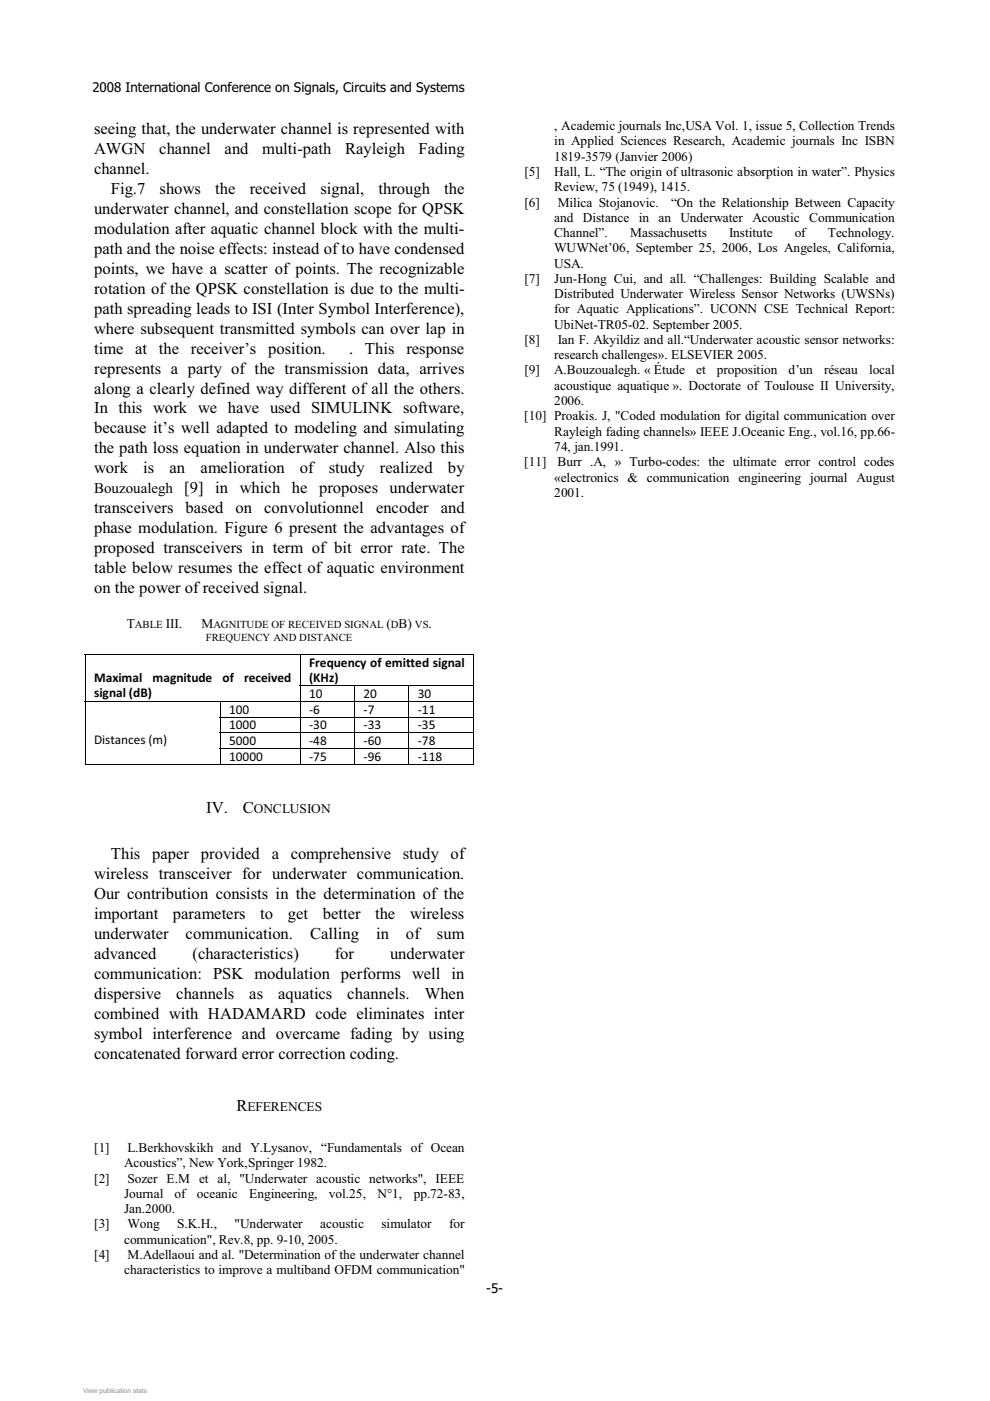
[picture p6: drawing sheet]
<svg xmlns="http://www.w3.org/2000/svg" width="210mm" height="297mm" viewBox="0 0 210 297" stroke-linecap="round" stroke-linejoin="round" font-family="sans-serif">
<defs><g id="words">
<g font-size="3.5">
<text x="20" y="28.5">seeing that, the underwater channel is represented with</text>
<text x="20" y="32.7">AWGN</text>
<text x="33.8" y="32.7">channel</text>
<text x="47.6" y="32.7">and</text>
<text x="55.6" y="32.7">multi-path</text>
<text x="73.2" y="32.7">Rayleigh</text>
<text x="88.8" y="32.7">Fading</text>
<text x="20" y="36.9">channel.</text>
<text x="23.5" y="41.1">Fig.7</text>
<text x="33.9" y="41.1">shows</text>
<text x="45.6" y="41.1">the</text>
<text x="53" y="41.1">received</text>
<text x="68" y="41.1">signal,</text>
<text x="80.3" y="41.1">through</text>
<text x="94.2" y="41.1">the</text>
<text x="20" y="45.4">underwater channel, and constellation scope for QPSK</text>
<text x="20" y="49.6">modulation after aquatic channel block with the multi-</text>
<text x="20" y="53.8">path and the noise effects: instead of to have condensed</text>
<text x="20" y="58.1">points, we have a scatter of points. The recognizable</text>
<text x="20" y="62.3">rotation of the QPSK constellation is due to the multi-</text>
<text x="20" y="66.5">path spreading leads to ISI (Inter Symbol Interference),</text>
<text x="20" y="70.7">where subsequent transmitted symbols can over lap in</text>
<text x="20" y="75">time</text>
<text x="28.7" y="75">at</text>
<text x="33.7" y="75">the</text>
<text x="40.5" y="75">receiver’s</text>
<text x="56.9" y="75">position.</text>
<text x="74.1" y="75">.</text>
<text x="77.4" y="75">This</text>
<text x="86.2" y="75">response</text>
<text x="20" y="79.2">represents a party of the transmission data, arrives</text>
<text x="20" y="83.4">along a clearly defined way different of all the others.</text>
<text x="20" y="87.7">In this work we have used SIMULINK software,</text>
<text x="20" y="91.9">because it’s well adapted to modeling and simulating</text>
<text x="20" y="96.1">the path loss equation in underwater channel. Also this</text>
<text x="20" y="100.4">work</text>
<text x="30.4" y="100.4">is</text>
<text x="36" y="100.4">an</text>
<text x="42.5" y="100.4">amelioration</text>
<text x="63.6" y="100.4">of</text>
<text x="69.8" y="100.4">study</text>
<text x="80.6" y="100.4">realized</text>
<text x="95" y="100.4">by</text>
<text x="45.7" y="104.6">in</text>
<text x="50.9" y="104.6">which</text>
<text x="61.9" y="104.6">he</text>
<text x="67.7" y="104.6">proposes underwater</text>
<text x="20" y="108.8">transceivers</text>
<text x="20" y="113">phase modulation. Figure 6 present the advantages of</text>
<text x="39.4" y="108.8">based</text>
<text x="50" y="108.8">on</text>
<text x="56" y="108.8">convolutionnel</text>
<text x="79.8" y="108.8">encoder</text>
<text x="93.5" y="108.8">and</text>
<text x="20" y="117.3">proposed transceivers in term of bit error rate. The</text>
<text x="20" y="121.5">table below resumes the effect of aquatic environment</text>
<text x="20" y="125.7">on the power of received signal.</text>
<text x="43.7" y="172.4">IV.</text>
<text x="51.5" y="172.4">C</text>
<text x="23.5" y="182.1">This</text>
<text x="32.2" y="182.1">paper</text>
<text x="42.6" y="182.1">provided</text>
<text x="57.6" y="182.1">a</text>
<text x="61.7" y="182.1">comprehensive</text>
<text x="85.4" y="182.1">study of</text>
<text x="20" y="186.4">wireless transceiver for underwater communication.</text>
<text x="20" y="190.6">Our contribution consists in the determination of the</text>
<text x="20" y="194.8">important</text>
<text x="36.7" y="194.8">parameters</text>
<text x="55.2" y="194.8">to</text>
<text x="61.1" y="194.8">get</text>
<text x="68.5" y="194.8">better</text>
<text x="79.6" y="194.8">the</text>
<text x="87" y="194.8">wireless</text>
<text x="20" y="199.1">underwater</text>
<text x="20" y="203.3">advanced</text>
<text x="39.4" y="199.1">communication.</text>
<text x="40.8" y="203.3">(characteristics)</text>
<text x="65.8" y="199.1">Calling</text>
<text x="71" y="203.3">for</text>
<text x="79.8" y="199.1">in</text>
<text x="82.7" y="203.3">underwater</text>
<text x="86.1" y="199.1">of</text>
<text x="92.6" y="199.1">sum</text>
<text x="20" y="207.5">communication: PSK modulation performs well in</text>
<text x="20" y="211.7">dispersive</text>
<text x="20" y="216">combined with HADAMARD code eliminates inter</text>
<text x="37.4" y="211.7">channels</text>
<text x="52.9" y="211.7">as</text>
<text x="59" y="211.7">aquatics</text>
<text x="73.7" y="211.7">channels.</text>
<text x="90.1" y="211.7">When</text>
<text x="20" y="220.2">symbol interference and overcame fading by using</text>
<text x="20" y="224.4">concatenated forward error correction coding.</text>
<text x="50.2" y="235.5">R</text>
</g>
<text font-size="3.2" x="20" y="104.6">Bouzoualegh [9]</text>
<g font-size="2.8">
<text x="19.6" y="19.5">2008 International Conference on Signals, Circuits and Systems</text>
<text x="117.6" y="27.6">, Academic journals Inc,USA Vol. 1, issue 5, Collection Trends</text>
<text x="117.6" y="30.8">in Applied Sciences Research, Academic journals Inc ISBN</text>
<text x="117.6" y="34.1">1819-3579 (Janvier 2006)</text>
<text x="111.2" y="37.3">[5]</text>
<text x="117.6" y="37.3">Hall, L. “The origin of ultrasonic absorption in water”. Physics</text>
<text x="117.6" y="40.5">Review, 75 (1949), 1415.</text>
<text x="111.2" y="43.8">[6]</text>
<text x="117.6" y="47">and</text>
<text x="118.3" y="43.8">Milica Stojanovic.</text>
<text x="123.6" y="47">Distance in an</text>
<text x="142.4" y="43.8">“On the Relationship Between Capacity</text>
<text x="144.4" y="47">Underwater</text>
<text x="159.6" y="47">Acoustic</text>
<text x="171.6" y="47">Communication</text>
<text x="117.6" y="50.3">Channel”.</text>
<text x="117.6" y="53.5">WUWNet’06, September 25, 2006, Los Angeles, California,</text>
<text x="133.6" y="50.3">Massachusetts</text>
<text x="154.7" y="50.3">Institute</text>
<text x="168.6" y="50.3">of</text>
<text x="175.6" y="50.3">Technology.</text>
<text x="111.2" y="60">[7]</text>
<text x="117.6" y="60">Jun-Hong Cui, and all. “Challenges: Building Scalable and</text>
<text x="117.6" y="56.7">USA.</text>
<text x="117.6" y="63.2">Distributed Underwater Wireless Sensor Networks (UWSNs)</text>
<text x="117.6" y="66.5">for Aquatic Applications”. UCONN CSE Technical Report:</text>
<text x="117.6" y="69.7">UbiNet-TR05-02. September 2005.</text>
<text x="111.2" y="72.9">[8]</text>
<text x="117.6" y="76.2">research challenges». ELSEVIER 2005.</text>
<text x="118.3" y="72.9">Ian F. Akyildiz and all.“Underwater acoustic sensor networks:</text>
<text x="111.2" y="79.4">[9]</text>
<text x="117.6" y="79.4">A.Bouzoualegh. « Étude</text>
<text x="117.6" y="82.7">acoustique aquatique ». Doctorate of Toulouse II University,</text>
<text x="147.7" y="79.4">et</text>
<text x="152" y="79.4">proposition</text>
<text x="167.3" y="79.4">d’un</text>
<text x="174.8" y="79.4">réseau</text>
<text x="184.3" y="79.4">local</text>
<text x="111.2" y="89.1">[10] Proakis. J, &quot;Coded modulation for digital communication over</text>
<text x="117.6" y="85.9">2006.</text>
<text x="117.6" y="92.4">Rayleigh fading channels» IEEE J.Oceanic Eng., vol.16, pp.66-</text>
<text x="117.6" y="95.6">74, jan.1991.</text>
<text x="111.2" y="98.8">[11]</text>
<text x="118.3" y="98.8">Burr .A, » Turbo-codes: the ultimate error control codes</text>
<text x="117.6" y="102.1">«electronics &amp; communication engineering journal August</text>
<text x="117.6" y="105.3">2001.</text>
<text x="26.9" y="133.1">T</text>
<text x="35.2" y="133.1">III.</text>
<text x="42.7" y="133.1">M</text>
<text x="82" y="133.1">( B)</text>
<text x="90.9" y="133.1">.</text>
<text x="65.6" y="141.5">Frequency of emitted signal</text>
<text x="20" y="144.6">Maximal</text>
<text x="20" y="147.8">signal (dB)</text>
<text x="32.4" y="144.6">magnitude</text>
<text x="47.2" y="144.6">of</text>
<text x="51.8" y="144.6">received</text>
<text x="65.6" y="144.6">(KHz)</text>
<text x="65.6" y="148">10</text>
<text x="77.1" y="148">20</text>
<text x="88.6" y="148">30</text>
<text x="48.6" y="151.3">100</text>
<text x="48.6" y="154.6">1000</text>
<text x="65.6" y="151.3">-6</text>
<text x="65.6" y="154.6">-30</text>
<text x="77.1" y="151.3">-7</text>
<text x="77.1" y="154.6">-33</text>
<text x="88.6" y="151.3">-11</text>
<text x="88.6" y="154.6">-35</text>
<text x="20" y="157.7">Distances (m)</text>
<text x="48.6" y="158">5000</text>
<text x="48.6" y="161.4">10000</text>
<text x="65.6" y="158">-48</text>
<text x="65.6" y="161.4">-75</text>
<text x="77.1" y="158">-60</text>
<text x="77.1" y="161.4">-96</text>
<text x="88.6" y="158">-78</text>
<text x="88.6" y="161.4">-118</text>
<text x="53.8" y="172.4">ONCLUSION</text>
<text x="52.5" y="235.5">EFERENCES</text>
<text x="20" y="244.2">[1]</text>
<text x="27" y="244.2">L.Berkhovskikh and Y.Lysanov, “Fundamentals of Ocean</text>
<text x="20" y="250.7">[2]</text>
<text x="26.3" y="247.5">Acoustics”, New York,Springer 1982.</text>
<text x="27" y="250.7">Sozer E.M et al, &quot;Underwater acoustic networks&quot;, IEEE</text>
<text x="26.3" y="253.9">Journal</text>
<text x="26.3" y="257.2">Jan.2000.</text>
<text x="37" y="253.9">of</text>
<text x="41.8" y="253.9">oceanic</text>
<text x="52.9" y="253.9">Engineering,</text>
<text x="69.7" y="253.9">vol.25,</text>
<text x="80.1" y="253.9">N°1,</text>
<text x="87.8" y="253.9">pp.72-83,</text>
<text x="20" y="260.4">[3]</text>
<text x="26.3" y="263.7">communication&quot;, Rev.8, pp. 9-10, 2005.</text>
<text x="27" y="260.4">Wong</text>
<text x="37.6" y="260.4">S.K.H.,</text>
<text x="49.8" y="260.4">&quot;Underwater</text>
<text x="67.9" y="260.4">acoustic</text>
<text x="80.9" y="260.4">simulator</text>
<text x="95.3" y="260.4">for</text>
<text x="20" y="266.9">[4]</text>
<text x="27" y="266.9">M.Adellaoui and al. &quot;Determination of the underwater channel</text>
<text x="26.3" y="270.1">characteristics to improve a multiband OFDM communication&quot;</text>
<text x="103.1" y="274.1">-5-</text>
</g>
<g font-size="2.3">
<text x="28.6" y="133.1">ABLE</text>
<text x="43.6" y="136">FREQUENCY AND DISTANCE</text>
<text x="45.3" y="133.1">AGNITUDE OF RECEIVED SIGNAL D</text>
<text x="88" y="133.1">VS</text>
</g>
<text font-size="1.4" fill="#b4b4b4" x="17.6" y="295.3">View publication stats</text>
</g></defs>
<path d="M18 138.7h.1v.2h-.1zM100.4 138.7h.1v.2h-.1z" fill="#000"/>
<path d="M18 138.8h82.5M18.1 138.9v6.4M63.6 138.9v6.4M100.4 138.9v6.4" fill="none" stroke="#000" stroke-width=".21"/>
<g fill="#fff">
<path d="M63.7 145.4h11.4v3.2h-11.4z"/>
<path d="M65.6 145.4h7.7v3.2h-7.7z"/>
<path d="M75.3 145.4h11.3v3.2h-11.3z"/>
<path d="M77.1 145.4h7.7v3.2h-7.7z"/>
<path d="M86.8 145.4h13.6v3.2h-13.6z"/>
<path d="M88.6 145.4h9.9v3.2h-9.9z"/>
</g>
<path d="M18 145.3h.1v.1h-.1z" fill="#000"/>
<path d="M18.1 145.4v3.2M63.6 145.3h36.9M63.6 145.4v3.2M75.2 145.4v3.2M86.7 145.4v3.2M100.4 145.4v3.2" fill="none" stroke="#000" stroke-width=".21"/>
<g fill="#fff">
<path d="M18.2 148.8h28.4v13.2h-28.4z"/>
<path d="M20 148.8h24.8v3.1h-24.8z"/>
<path d="M20 151.9h24.8v3.2h-24.8z"/>
<path d="M20 155.1h24.8v3.2h-24.8z"/>
<path d="M46.8 148.8h16.8v3.1h-16.8z"/>
<path d="M48.6 148.8h13.1v3.1h-13.1z"/>
<path d="M63.7 148.8h11.4v3.1h-11.4z"/>
<path d="M65.6 148.8h7.7v3.1h-7.7z"/>
<path d="M75.3 148.8h11.3v3.1h-11.3z"/>
<path d="M77.1 148.8h7.7v3.1h-7.7z"/>
<path d="M86.8 148.8h13.6v3.1h-13.6z"/>
<path d="M88.6 148.8h9.9v3.1h-9.9z"/>
</g>
<path d="M18 148.7h82.5M18.1 148.8v3.1M46.7 148.8v3.1M63.6 148.8v3.1M75.2 148.8v3.1M86.7 148.8v3.1M100.4 148.8v3.1" fill="none" stroke="#000" stroke-width=".21"/>
<g fill="#fff">
<path d="M46.8 152.1h16.8v3.2h-16.8z"/>
<path d="M48.6 152.1h13.1v3.2h-13.1z"/>
<path d="M63.7 152.1h11.4v3.2h-11.4z"/>
<path d="M65.6 152.1h7.7v3.2h-7.7z"/>
<path d="M75.3 152.1h11.3v3.2h-11.3z"/>
<path d="M77.1 152.1h7.7v3.2h-7.7z"/>
<path d="M86.8 152.1h13.6v3.2h-13.6z"/>
<path d="M88.6 152.1h9.9v3.2h-9.9z"/>
</g>
<path d="M18 151.9h.1v.2h-.1z" fill="#000"/>
<path d="M18.1 152.1v3.2M46.6 152h53.9M46.7 152.1v3.2M63.6 152.1v3.2M75.2 152.1v3.2M86.7 152.1v3.2M100.4 152.1v3.2" fill="none" stroke="#000" stroke-width=".21"/>
<g fill="#fff">
<path d="M46.8 155.5h16.8v3.2h-16.8z"/>
<path d="M48.6 155.5h13.1v3.2h-13.1z"/>
<path d="M63.7 155.5h11.4v3.2h-11.4z"/>
<path d="M65.6 155.5h7.7v3.2h-7.7z"/>
<path d="M75.3 155.5h11.3v3.2h-11.3z"/>
<path d="M77.1 155.5h7.7v3.2h-7.7z"/>
<path d="M86.8 155.5h13.6v3.2h-13.6z"/>
<path d="M88.6 155.5h9.9v3.2h-9.9z"/>
</g>
<path d="M18 155.3h.1v.2h-.1z" fill="#000"/>
<path d="M18.1 155.5v3.2M46.6 155.4h53.9M46.7 155.5v3.2M63.6 155.5v3.2M75.2 155.5v3.2M86.7 155.5v3.2M100.4 155.5v3.2" fill="none" stroke="#000" stroke-width=".21"/>
<g fill="#fff">
<path d="M46.8 158.8h16.8v3.2h-16.8z"/>
<path d="M48.6 158.8h13.1v3.2h-13.1z"/>
<path d="M63.7 158.8h11.4v3.2h-11.4z"/>
<path d="M65.6 158.8h7.7v3.2h-7.7z"/>
<path d="M75.3 158.8h11.3v3.2h-11.3z"/>
<path d="M77.1 158.8h7.7v3.2h-7.7z"/>
<path d="M86.8 158.8h13.6v3.2h-13.6z"/>
<path d="M88.6 158.8h9.9v3.2h-9.9z"/>
</g>
<path d="M18 158.7h.1v.1h-.1zM100.4 162h.1v.2h-.1z" fill="#000"/>
<path d="M18.1 158.8v3.4M46.6 158.8h53.9M46.7 158.8v3.4M63.6 158.8v3.4M75.2 158.8v3.4M86.7 158.8v3.4M100.4 158.8v3.4M18 162.1h28.6M46.8 162.1h16.8M63.7 162.1h11.4M75.2 162.1h11.4M86.8 162.1h13.6" fill="none" stroke="#000" stroke-width=".21"/>
<use href="#words"/>
</svg>
